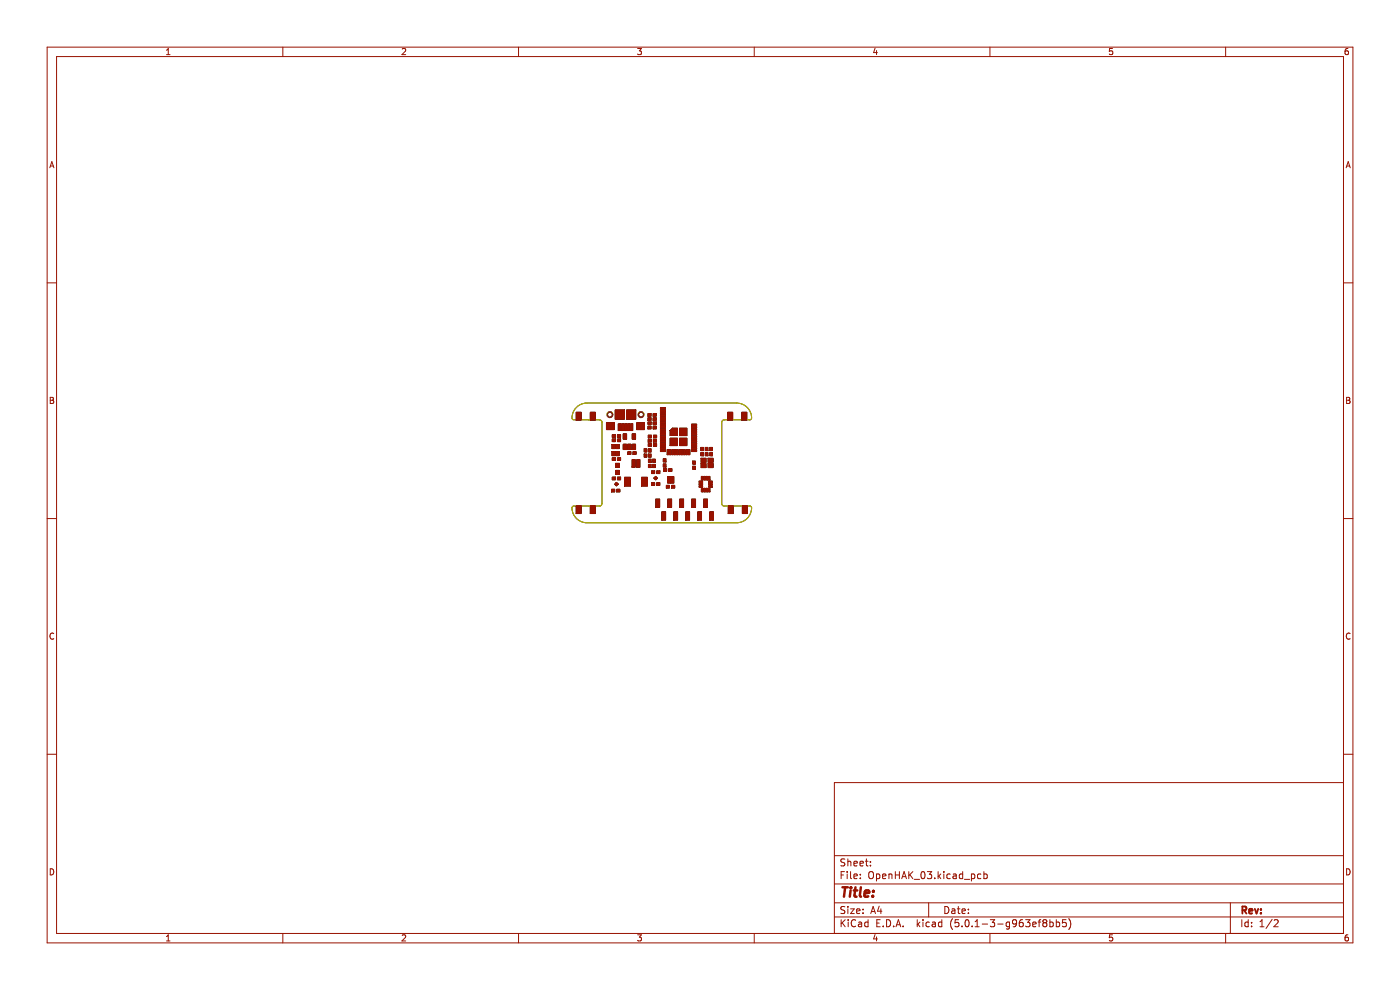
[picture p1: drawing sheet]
<svg xmlns="http://www.w3.org/2000/svg" width="297mm" height="210mm" viewBox="0 0 297 210" stroke-linecap="round" stroke-linejoin="round" font-family="sans-serif">
<g fill="none" stroke="#981200" stroke-width=".21">
<path d="M10 10h277v190h-277zM12 12h273v186h-273zM35.3 11.6h.8M35.3 10.7l.4-.4v1.3M60 10v2M85.3 10.4l.5-.1 .3 .4-.8 .9h.8M110 10v2M135.3 10.3h.8l-.5 .5 .4 .1v.6l-.2 .1-.5-.1M160 10v2M185.6 10.2l-.3 1h.8M185.9 10.7v.9M210 10v2"/>
<path d="M236 10.3h-.6l-.1 .6 .6-.1 .1 .7-.2 .1-.5-.1M260 10v2M285.9 10.3l-.3 .1-.2 .2-.1 .7 .3 .3 .4-.1-.1-.7h-.3l-.3 .2M10.6 35.6l.4-1.3 .4 1.3M10.7 35.2h.6M285.6 35.6l.4-1.3 .4 1.3M285.7 35.2h.6M10 60h2M285 60h2M10.7 84.3h.4l.2 .2-.2 .4 .2 .1 .1 .3-.2 .3h-.5zM10.7 84.9h.4M285.7 84.3h.4l.2 .2-.2 .4 .2 .1 .1 .3-.2 .3h-.5z"/>
<path d="M285.7 84.9h.4M10 110h2M285 110h2M11.4 134.4a.58 .58 0 0 0-.8 .5 .58 .58 0 0 0 .8 .6M286.4 134.4a.58 .58 0 0 0-.8 .5 .58 .58 0 0 0 .8 .6M10 160h2M285 166h-108v32M285 160h2M10.7 184.3a.66 .66 0 0 1 .7 .6 .66 .66 0 0 1-.7 .7zM35.3 198.7l.4-.4v1.3M35.3 199.6h.8M60 198v2"/>
<path d="M85.3 198.4l.5-.1 .3 .4-.8 .9h.8M110 198v2M135.3 198.3h.8l-.5 .5 .4 .1v.6l-.2 .1-.5-.1M160 198v2M177 194.5h108M177 191.5h108M177 187.5h108M177 181.5h108M178.4 195.1v1.5M178.4 185.6h.5M178.6 195.7l.7 .9M179.1 184.9h-.7v1.5"/>
<path d="M179.2 192.4l-.6-.1-.2 .1v.5l.7 .2 .1 .4-.3 .3-.5-.1M179.2 182.3l-.6-.1-.2 .1v.5l.7 .2 .1 .4-.3 .3-.5-.1M179.3 195.1l-.9 .8M179.7 184.9v.1M179.7 185.4v1M179.9 182.2v1.5M179.9 192.3v.1M179.9 192.8v1M179.9 182.8l.2-.1 .3 .1 .1 .9M179.9 195.1v.1M179.9 195.6v1M180.4 192.8h.8l-.8 1h.8"/>
<path d="M180.4 184.9v1.3l.2 .2M181.1 185.9l.8-.2-.1-.2-.4-.1-.3 .2 .1 .7h.6M181.1 183.2l.8-.2-.1-.2-.4-.1-.3 .2 .1 .7h.6M181.5 195.2a.71 .71 0 0 0-1 .5 .71 .71 0 0 0 .7 .9l.3-.2M181.7 193.3l.7-.2v-.2l-.5-.1-.2 .2 .1 .7h.6M182.1 195.7h.6l.1 .9M182.4 183.2l.7-.2v-.2l-.5-.1-.2 .2 .1 .7h.6M182.5 186.2v.2M182.5 185.5v.1M182.8 195.9l-.5 .1-.2 .2 .2 .4 .5-.1M183.1 193.6v.2M183.1 192.9v.1"/>
<path d="M183.6 182.7h.5M183.8 182.2v1.3l.3 .2M184.1 195.7l-.4-.1-.3 .3 .2 .6h.5M184.1 195.1v1.5M184.4 185.1l.2-.2a.5 .5 0 0 1 .7 .5v.5a.5 .5 0 0 1-.5 .5 .5 .5 0 0 1-.5-.5zM184.6 183.5v.2M184.6 182.8v.1M184.7 193.8l.5-1.5 .5 1.5M184.9 193.4h.7M185.6 198.2l-.3 1h.8M185.9 185.4v1.5M185.9 185.5l.5-.1 .2 .3-.1 .6h-.6"/>
<path d="M185.9 198.7v.9M186 195.8h.5M186.5 192.2l-.4 1.1h1M186.7 195.1h-.7v1.5h.7M186.9 192.8v1M187.2 185.9l.7-.2v-.2l-.5-.1-.2 .2 .1 .7h.6M187.4 196.4v.2M188.1 195.1a.76 .76 0 0 1 .8 .7 .76 .76 0 0 1-.8 .8zM188.6 185.5l.2-.1 .3 .1 .1 .9M188.6 185.4v1M189.6 196.4v.2M189.9 185.6h.9"/>
<path d="M189.9 184.9v1.5M190.1 196.6l.5-1.5 .5 1.5M190.2 196.2h.7M190.8 184.9v1.5M191.3 186.4l.5-1.5 .5 1.5M191.4 186h.7M191.6 196.4v.2M192.8 184.9v1.5M193 185.5l.6 .9M193.6 184.9l-.8 .8M193.9 186.5h1.2M194.6 195.1v1.5"/>
<path d="M194.7 196l.4 .6M195.1 195.6l-.5 .6M195.5 185l.2-.1a.8 .8 0 0 1 .5 .7 .8 .8 0 0 1-.5 .8l-.3-.6zM195.8 195.1v.1M195.8 195.6v1M196.7 184.9h.9l-.5 .6 .5 .1v.6l-.2 .2-.7-.2M197 191.5v3M197.1 195.7l-.4-.1-.3 .3 .2 .6h.5M197.8 195.7h.6v.9M198.3 186.2v.2M198.4 195.9l-.5 .1-.2 .2 .2 .4 .5-.1M199 184.9v1.5"/>
<path d="M199.1 185.8l.5 .6M199.6 185.4l-.6 .6M199.8 195.7l-.4-.1-.3 .3 .1 .6h.6M199.8 195.1v1.5M200.2 184.9v.1M200.2 185.4v1M200.4 192.3a.76 .76 0 0 1 .9 .7 .76 .76 0 0 1-.9 .8zM201.6 185.5l-.5-.1-.2 .3 .1 .6h.6M201.9 192.9h.6l.1 .9M202.1 194.9a1.72 1.72 0 0 0 0 2.3M202.2 185.5h.6l.1 .9M202.6 193.1l-.5 .1-.2 .2 .2 .4 .5-.1"/>
<path d="M202.9 185.7l-.5 .1-.3 .2 .3 .4 .5-.1M203.1 192.8h.5M203.3 192.3v1.3l.3 .2M203.4 195.1h-.8v.7l.2-.1h.5l.1 .2v.5l-.3 .2-.5-.2M204.1 193.3l.7-.2-.1-.2-.4-.1-.2 .2v.7h.6M204.1 196.4v.2M204.2 185.5l-.4-.1-.3 .3 .1 .6h.6M204.2 184.9v1.5M204.6 186.5h1.1M204.9 195.2l.2-.1a.8 .8 0 0 1 .5 .7 .8 .8 0 0 1-.5 .8l-.4-.6zM205.4 193.6v.2M205.4 192.9v.1"/>
<path d="M206.1 185.5l.4-.1 .3 .3-.2 .6h-.5M206.1 185.4v1.5M206.2 196.4v.2M206.9 196.6h.8M206.9 195.5l.4-.4v1.5M208.1 185.5l-.5-.1-.2 .3 .1 .6h.6M208.4 196h1.1M208.7 185.5l.4-.1 .3 .3-.1 .6h-.6M208.7 184.9v1.5M210 198v2M210.1 195.1h.9l-.5 .6 .4 .1v.6l-.2 .2-.6-.2M211.6 196h1.2"/>
<path d="M214.1 195.7l-.4-.1-.3 .3 .2 .6h.5M214.1 195.6v1.2l-.2 .3-.4-.1M215.6 195.7l-.2 .3-.5-.1-.1-.2v-.3l.3-.3 .4 .1 .1 .2a1 1 0 0 1-.4 1.2h-.3M216.9 195.1l-.4 .1a1.01 1.01 0 0 0 0 1.4l.5-.2 .1-.5-.3-.2h-.4l-.2 .2M217.6 195.1h.9l-.5 .6 .4 .1v.6l-.2 .2-.6-.2M219.1 196.1l.7-.2-.1-.2-.4-.1-.2 .2v.7h.6M220.2 195.6h.6M220.8 195.1l-.4 .2v1.3M221.5 195.7l-.3 .3v.3l.3 .3h.3l.3-.3v-.3l-.3-.3M221.5 195.7l-.3-.3 .3-.3h.3l.3 .3-.3 .3M221.5 195.7h.3M222.7 195.7l.4-.1 .3 .3-.1 .6h-.6"/>
<path d="M222.7 195.1v1.5M224.1 195.7l.4-.1 .3 .3-.2 .6h-.5M224.1 195.1v1.5M226.1 195.1h-.7v.7l.2-.1h.5l.1 .2-.1 .5-.2 .2-.5-.2M226.7 194.9a1.72 1.72 0 0 1 0 2.3M236 198.3h-.6l-.1 .6h.6l.1 .6-.2 .1-.5-.1M260 198v2M261 191.5v6.5M263.4 195.1v1.5M264.8 195.7l-.4-.1-.3 .3 .1 .6h.6M264.8 195.1v1.5M265.5 196.4v.2"/>
<path d="M265.5 195.7v.1M267.3 196.6h.8M267.3 195.5l.4-.4v1.5M269.9 195l-1.3 1.9M270.3 195.2l.6-.1 .2 .4-.9 1.1h.9M285.7 184.3a.66 .66 0 0 1 .7 .6 .66 .66 0 0 1-.7 .7zM285.9 198.3l-.3 .1-.2 .2-.1 .7 .3 .3 .4-.1-.1-.6-.3-.1-.3 .2"/>
</g>
<path d="M263.6 193.1l.7-.1 .1-.2-.1-.4-.7-.1v1.5M263.9 193.1l.5 .7M265 193.3l.7-.2-.1-.2-.4-.1-.2 .2 .1 .7h.5M266.2 192.8l.4 1 .3-1M267.5 193.6v.2M267.5 192.9v.1" fill="none" stroke="#981200" stroke-width=".39"/>
<path d="M178.7 188.2h1.2M179.3 188.2l-.3 2M180.4 188.9l-.1 1.3M180.5 188.2v.2M181.1 188.9h.8M181.5 188.2l-.2 1.7v.2l.4 .1M182.6 188.2l-.2 1.7 .3 .3M183.4 189.5l1-.1-.1-.4-.5-.1-.3 .3-.1 .9h.8M185.2 190l-.1 .2M185.3 189v.2" fill="none" stroke="#981200" stroke-width=".52"/>
<path d="M122.3 86.4a3.2 3.2 0 0 1 2.2-.9h31.8a3.1 3.1 0 0 1 3.1 3.4l-.3 .1-5.5 .1-.4 .2-.1 .3 .1 17.5 .4 .2h5.5l.3 .2a3.1 3.1 0 0 1-3.1 3.4h-31.8a3.1 3.1 0 0 1-3.1-3.4l.3-.2h5.5h.2l.3-.5-.1-17.5-.4-.2-5.5-.1-.3-.1a2.81 2.81 0 0 1 .9-2.5z" fill="none" stroke="#000" stroke-width=".21"/>
<g fill="#000" stroke="#000" stroke-width=".21">
<path d="M129.8 95.8h.7v.8h-.7z" fill-rule="evenodd"/>
<path d="M129.8 94.3h.7v.8h-.7z" fill-rule="evenodd"/>
<path d="M130.7 94.3h.7v.8h-.7z" fill-rule="evenodd"/>
<path d="M130.7 95.8h.7v.8h-.7z" fill-rule="evenodd"/>
<path d="M130.6 98.3h.8v.8h-.8z" fill-rule="evenodd"/>
<path d="M132.2 94.2h.7v1.2h-.7z" fill-rule="evenodd"/>
<path d="M132.2 92h.7v1.2h-.7z" fill-rule="evenodd"/>
<path d="M133.2 94.2h.7v1.2h-.7z" fill-rule="evenodd"/>
<path d="M134.1 94.2h.7v1.2h-.7z" fill-rule="evenodd"/>
<path d="M134.1 92h.7v1.2h-.7z" fill-rule="evenodd"/>
<path d="M137.6 97.4h.5v.7h-.5z" fill-rule="evenodd"/>
<path d="M137.6 98.5h.5v.7h-.5z" fill-rule="evenodd"/>
<path d="M138.5 97.4h.5v.7h-.5z" fill-rule="evenodd"/>
<path d="M138.5 98.5h.5v.7h-.5z" fill-rule="evenodd"/>
<path d="M140.1 95.5h1.1v.3h-1.1z" fill-rule="evenodd"/>
<path d="M140.1 95h1.1v.3h-1.1z" fill-rule="evenodd"/>
<path d="M140.1 94.5h1.1v.3h-1.1z" fill-rule="evenodd"/>
<path d="M140.1 94h1.1v.3h-1.1z" fill-rule="evenodd"/>
<path d="M140.1 93.5h1.1v.3h-1.1z" fill-rule="evenodd"/>
<path d="M140.1 93h1.1v.3h-1.1z" fill-rule="evenodd"/>
<path d="M140.1 92.5h1.1v.3h-1.1z" fill-rule="evenodd"/>
<path d="M140.1 92h1.1v.3h-1.1z" fill-rule="evenodd"/>
<path d="M140.1 91.5h1.1v.3h-1.1z" fill-rule="evenodd"/>
<path d="M140.1 91h1.1v.3h-1.1z" fill-rule="evenodd"/>
<path d="M140.1 90.5h1.1v.3h-1.1z" fill-rule="evenodd"/>
<path d="M140.1 90h1.1v.3h-1.1z" fill-rule="evenodd"/>
<path d="M140.1 89.5h1.1v.3h-1.1z" fill-rule="evenodd"/>
<path d="M140.1 89h1.1v.3h-1.1z" fill-rule="evenodd"/>
<path d="M140.1 88.5h1.1v.3h-1.1z" fill-rule="evenodd"/>
<path d="M140.1 88h1.1v.3h-1.1z" fill-rule="evenodd"/>
<path d="M140.1 87.5h1.1v.3h-1.1z" fill-rule="evenodd"/>
<path d="M140.1 87h1.1v.3h-1.1z" fill-rule="evenodd"/>
<path d="M140.1 86.5h1.1v.3h-1.1z" fill-rule="evenodd"/>
<path d="M141.5 95.4h.3v1h-.3z" fill-rule="evenodd"/>
<path d="M142 95.4h.3v1h-.3z" fill-rule="evenodd"/>
<path d="M142.1 91.4l.5-.6 .6 .6z" fill-rule="evenodd"/>
<path d="M142.2 93h1.5v1.5h-1.5z" fill-rule="evenodd"/>
<path d="M142.2 91.3h1.5v1.1h-1.5z" fill-rule="evenodd"/>
<path d="M142.5 95.4h.3v1h-.3z" fill-rule="evenodd"/>
<path d="M142.6 90.8h1.1v.6h-1.1z" fill-rule="evenodd"/>
<path d="M143 95.4h.3v1h-.3z" fill-rule="evenodd"/>
<path d="M143.5 95.4h.3v1h-.3z" fill-rule="evenodd"/>
<path d="M144 95.4h.3v1h-.3z" fill-rule="evenodd"/>
<path d="M144.2 90.8h1.5v1.6h-1.5z" fill-rule="evenodd"/>
<path d="M144.2 93h1.5v1.5h-1.5z" fill-rule="evenodd"/>
<path d="M144.5 95.4h.3v1h-.3z" fill-rule="evenodd"/>
<path d="M145 95.4h.3v1h-.3z" fill-rule="evenodd"/>
<path d="M145.5 95.4h.3v1h-.3z" fill-rule="evenodd"/>
<path d="M146 95.4h.3v1h-.3z" fill-rule="evenodd"/>
<path d="M146.7 90h1.1v.3h-1.1z" fill-rule="evenodd"/>
<path d="M146.7 90.5h1.1v.3h-1.1z" fill-rule="evenodd"/>
<path d="M146.7 91h1.1v.3h-1.1z" fill-rule="evenodd"/>
<path d="M146.7 91.5h1.1v.3h-1.1z" fill-rule="evenodd"/>
<path d="M146.7 92h1.1v.3h-1.1z" fill-rule="evenodd"/>
<path d="M146.7 92.5h1.1v.3h-1.1z" fill-rule="evenodd"/>
<path d="M146.7 93h1.1v.3h-1.1z" fill-rule="evenodd"/>
<path d="M146.7 93.5h1.1v.3h-1.1z" fill-rule="evenodd"/>
<path d="M146.7 94h1.1v.3h-1.1z" fill-rule="evenodd"/>
<path d="M146.7 94.5h1.1v.3h-1.1z" fill-rule="evenodd"/>
<path d="M146.7 95h1.1v.3h-1.1z" fill-rule="evenodd"/>
<path d="M146.7 95.5h1.1v.3h-1.1z" fill-rule="evenodd"/>
<path d="M154.4 87.5h1v1.6h-1z" fill-rule="evenodd"/>
<path d="M157.4 87.5h1v1.6h-1z" fill-rule="evenodd"/>
<path d="M122.2 107.3h1.1v1.6h-1.1z" fill-rule="evenodd"/>
<path d="M125.2 107.3h1.1v1.6h-1.1z" fill-rule="evenodd"/>
<path d="M129.9 101.2h.6v.6h-.6z" fill-rule="evenodd"/>
<path d="M130.4 102.7l.4-.4 .3 .4-.3 .4z" fill-rule="evenodd"/>
<path d="M130.6 99.8h.8v.8h-.8z" fill-rule="evenodd"/>
<path d="M131 101.2h.6v.6h-.6z" fill-rule="evenodd"/>
<path d="M138.2 102.4h.7v.5h-.7z" fill-rule="evenodd"/>
<path d="M139.3 102.4h.7v.5h-.7z" fill-rule="evenodd"/>
<path d="M141.6 102.2h.7v.3h-.7z" fill-rule="evenodd"/>
<path d="M141.6 101.8h.7v.3h-.7z" fill-rule="evenodd"/>
<path d="M141.6 101.5h.7v.3h-.7z" fill-rule="evenodd"/>
<path d="M141.6 101.1h.7v.3h-.7z" fill-rule="evenodd"/>
<path d="M142.3 101.1h.6v.3h-.6z" fill-rule="evenodd"/>
<path d="M142.3 101.5h.6v.3h-.6z" fill-rule="evenodd"/>
<path d="M142.3 101.8h.6v.3h-.6z" fill-rule="evenodd"/>
<path d="M142.3 102.2h.6v.3h-.6z" fill-rule="evenodd"/>
<path d="M148.3 102.5h.7v.3h-.7z" fill-rule="evenodd"/>
<path d="M148.3 103h.7v.3h-.7z" fill-rule="evenodd"/>
<path d="M148.3 102h.7v.3h-.7z" fill-rule="evenodd"/>
<path d="M148.8 103.6h.3v.7h-.3z" fill-rule="evenodd"/>
<path d="M148.8 101.1h.3v.7h-.3z" fill-rule="evenodd"/>
<path d="M149.3 103.6h.3v.7h-.3z" fill-rule="evenodd"/>
<path d="M149.3 101.1h.3v.7h-.3z" fill-rule="evenodd"/>
<path d="M149.8 103.6h.3v.7h-.3z" fill-rule="evenodd"/>
<path d="M149.8 101.1h.3v.7h-.3z" fill-rule="evenodd"/>
<path d="M150.3 103.6h.3v.7h-.3z" fill-rule="evenodd"/>
<path d="M150.3 101.1h.3v.7h-.3z" fill-rule="evenodd"/>
<path d="M150.3 102h.8v.3h-.8z" fill-rule="evenodd"/>
<path d="M150.3 102.5h.8v.3h-.8z" fill-rule="evenodd"/>
<path d="M150.3 103h.8v.3h-.8z" fill-rule="evenodd"/>
<path d="M154.5 107.3h1v1.6h-1z" fill-rule="evenodd"/>
<path d="M157.5 107.3h1v1.6h-1z" fill-rule="evenodd"/>
</g>
<path d="M136 87.9v.1" fill="none" stroke="#000" stroke-width="1.5"/>
<circle cx="136" cy="87.9" r=".5" fill="#fff" stroke="#000" stroke-width=".21"/>
<g fill="#000" stroke="#000" stroke-width=".21">
<path d="M128.7 89.7h1.6v1.4h-1.6z" fill-rule="evenodd"/>
<path d="M131.2 89.9h.4v1.4h-.4z" fill-rule="evenodd"/>
<path d="M131.8 89.9h.5v1.4h-.5z" fill-rule="evenodd"/>
<path d="M130.5 87h2v1.9h-2z" fill-rule="evenodd"/>
<path d="M132.5 89.9h.4v1.4h-.4z" fill-rule="evenodd"/>
<path d="M133.1 89.9h.5v1.4h-.5z" fill-rule="evenodd"/>
<path d="M133.8 89.9h.4v1.4h-.4z" fill-rule="evenodd"/>
<path d="M132.9 87h2v1.9h-2z" fill-rule="evenodd"/>
<path d="M135.1 89.7h1.6v1.4h-1.6z" fill-rule="evenodd"/>
</g>
<path d="M129.4 87.9v.1" fill="none" stroke="#000" stroke-width="1.5"/>
<circle cx="129.4" cy="87.9" r=".5" fill="#fff" stroke="#000" stroke-width=".21"/>
<g fill="#000" stroke="#000" stroke-width=".21">
<path d="M122.2 87.5h1.1v1.6h-1.1z" fill-rule="evenodd"/>
<path d="M125.2 87.5h1.1v1.6h-1.1z" fill-rule="evenodd"/>
<path d="M129.9 93.1h.6v.6h-.6z" fill-rule="evenodd"/>
<path d="M129.9 92.2h.6v.6h-.6z" fill-rule="evenodd"/>
<path d="M129.9 97.1h.6v.6h-.6z" fill-rule="evenodd"/>
<path d="M131 93.1h.6v.6h-.6z" fill-rule="evenodd"/>
<path d="M131 92.2h.6v.6h-.6z" fill-rule="evenodd"/>
<path d="M131 97.1h.6v.6h-.6z" fill-rule="evenodd"/>
<path d="M133.2 95.8h.6v.6h-.6z" fill-rule="evenodd"/>
<path d="M134.1 97.5h.6v1.6h-.6z" fill-rule="evenodd"/>
<path d="M134.3 95.8h.6v.6h-.6z" fill-rule="evenodd"/>
<path d="M135.1 97.5h.6v1.6h-.6z" fill-rule="evenodd"/>
<path d="M136.7 95.2h.5v.7h-.5z" fill-rule="evenodd"/>
<path d="M136.7 96.3h.5v.7h-.5z" fill-rule="evenodd"/>
<path d="M137.5 87.7h.6v.6h-.6z" fill-rule="evenodd"/>
<path d="M137.5 88.6h.6v.6h-.6z" fill-rule="evenodd"/>
<path d="M137.5 90.4h.6v.6h-.6z" fill-rule="evenodd"/>
<path d="M137.5 93.2h.7v.6h-.7z" fill-rule="evenodd"/>
<path d="M137.5 92.3h.7v.6h-.7z" fill-rule="evenodd"/>
<path d="M137.6 96.3h.5v.7h-.5z" fill-rule="evenodd"/>
<path d="M137.6 95.2h.5v.7h-.5z" fill-rule="evenodd"/>
<path d="M137.5 89.5h.6v.6h-.6z" fill-rule="evenodd"/>
<path d="M137.5 94.1h.7v.6h-.7z" fill-rule="evenodd"/>
<path d="M138.6 87.7h.6v.6h-.6z" fill-rule="evenodd"/>
<path d="M138.6 88.6h.6v.6h-.6z" fill-rule="evenodd"/>
<path d="M138.6 90.4h.6v.6h-.6z" fill-rule="evenodd"/>
<path d="M138.6 93.2h.7v.6h-.7z" fill-rule="evenodd"/>
<path d="M138.6 92.3h.7v.6h-.7z" fill-rule="evenodd"/>
<path d="M138.2 99.9h.7v.5h-.7z" fill-rule="evenodd"/>
<path d="M138.6 89.5h.6v.6h-.6z" fill-rule="evenodd"/>
<path d="M138.6 94.1h.7v.6h-.7z" fill-rule="evenodd"/>
<path d="M139.3 99.9h.7v.5h-.7z" fill-rule="evenodd"/>
<path d="M140.8 99.4h.6v.6h-.6z" fill-rule="evenodd"/>
<path d="M140.7 98.4h.6v.7h-.6z" fill-rule="evenodd"/>
<path d="M140.7 97.3h.6v.7h-.6z" fill-rule="evenodd"/>
<path d="M141.9 99.4h.6v.6h-.6z" fill-rule="evenodd"/>
<path d="M147 98.9h.5v.7h-.5z" fill-rule="evenodd"/>
<path d="M147 97.8h.5v.7h-.5z" fill-rule="evenodd"/>
<path d="M148.7 98.3h1.1v.9h-1.1z" fill-rule="evenodd"/>
<path d="M148.7 97.2h1.1v.9h-1.1z" fill-rule="evenodd"/>
<path d="M148.7 96h.5v.7h-.5z" fill-rule="evenodd"/>
<path d="M148.7 94.9h.5v.7h-.5z" fill-rule="evenodd"/>
<path d="M149.6 94.9h.6v.7h-.6z" fill-rule="evenodd"/>
<path d="M149.6 96h.6v.7h-.6z" fill-rule="evenodd"/>
<path d="M150.2 98.3h1.1v.9h-1.1z" fill-rule="evenodd"/>
<path d="M150.2 97.2h1.1v.9h-1.1z" fill-rule="evenodd"/>
<path d="M150.6 96h.5v.7h-.5z" fill-rule="evenodd"/>
<path d="M150.6 94.9h.5v.7h-.5z" fill-rule="evenodd"/>
<path d="M129.7 103.8h.7v.5h-.7z" fill-rule="evenodd"/>
<path d="M130.8 103.8h.7v.5h-.7z" fill-rule="evenodd"/>
<path d="M132.5 101.3h1.2v1.8h-1.2z" fill-rule="evenodd"/>
<path d="M136.1 101.3h1.2v1.8h-1.2z" fill-rule="evenodd"/>
<path d="M138.7 101.4l.4-.4 .4 .4-.4 .4z" fill-rule="evenodd"/>
<path d="M139.1 105.9h.8v1.7h-.8z" fill-rule="evenodd"/>
<path d="M140.4 108.6h.8v1.7h-.8z" fill-rule="evenodd"/>
<path d="M141.4 103h.6v.5h-.6z" fill-rule="evenodd"/>
<path d="M141.7 105.9h.8v1.7h-.8z" fill-rule="evenodd"/>
<path d="M142.5 103h.6v.5h-.6z" fill-rule="evenodd"/>
<path d="M142.9 108.6h.8v1.7h-.8z" fill-rule="evenodd"/>
<path d="M144.2 105.9h.8v1.7h-.8z" fill-rule="evenodd"/>
<path d="M145.5 108.6h.8v1.7h-.8z" fill-rule="evenodd"/>
<path d="M146.7 105.9h.8v1.7h-.8z" fill-rule="evenodd"/>
<path d="M148 108.6h.8v1.7h-.8z" fill-rule="evenodd"/>
<path d="M149.3 105.9h.8v1.7h-.8z" fill-rule="evenodd"/>
<path d="M150.6 108.6h.8v1.7h-.8z" fill-rule="evenodd"/>
</g>
<path d="M122.3 86.4a3.2 3.2 0 0 1 2.2-.9h31.8a3.1 3.1 0 0 1 3.1 3.4l-.3 .1-5.5 .1-.4 .2-.1 .3 .1 17.5 .4 .2h5.5l.3 .2a3.1 3.1 0 0 1-3.1 3.4h-31.8a3.1 3.1 0 0 1-3.1-3.4l.3-.2h5.5h.2l.3-.5-.1-17.5-.4-.2-5.5-.1-.3-.1a2.81 2.81 0 0 1 .9-2.5z" fill="none" stroke="#cdca00" stroke-width=".21"/>
<g fill="#981200" stroke="#981200" stroke-width=".21">
<path d="M137.6 97.4h.5v.7h-.5z" fill-rule="evenodd"/>
<path d="M137.6 98.5h.5v.7h-.5z" fill-rule="evenodd"/>
<path d="M148.3 102.5h.7v.3h-.7z" fill-rule="evenodd"/>
<path d="M148.8 103.6h.3v.7h-.3z" fill-rule="evenodd"/>
<path d="M149.3 103.6h.3v.7h-.3z" fill-rule="evenodd"/>
<path d="M149.8 103.6h.3v.7h-.3z" fill-rule="evenodd"/>
<path d="M150.3 103.6h.3v.7h-.3z" fill-rule="evenodd"/>
<path d="M150.3 101.1h.3v.7h-.3z" fill-rule="evenodd"/>
<path d="M149.8 101.1h.3v.7h-.3z" fill-rule="evenodd"/>
<path d="M149.3 101.1h.3v.7h-.3z" fill-rule="evenodd"/>
<path d="M148.8 101.1h.3v.7h-.3z" fill-rule="evenodd"/>
<path d="M148.3 103h.7v.3h-.7z" fill-rule="evenodd"/>
<path d="M148.3 102h.7v.3h-.7z" fill-rule="evenodd"/>
<path d="M150.3 102h.8v.3h-.8z" fill-rule="evenodd"/>
<path d="M150.3 102.5h.8v.3h-.8z" fill-rule="evenodd"/>
<path d="M150.3 103h.8v.3h-.8z" fill-rule="evenodd"/>
<path d="M129.9 101.2h.6v.6h-.6z" fill-rule="evenodd"/>
<path d="M131 101.2h.6v.6h-.6z" fill-rule="evenodd"/>
<path d="M130.4 102.7l.4-.4 .3 .4-.3 .4z" fill-rule="evenodd"/>
<path d="M142.3 101.1h.6v.3h-.6z" fill-rule="evenodd"/>
<path d="M142.3 101.5h.6v.3h-.6z" fill-rule="evenodd"/>
<path d="M142.3 101.8h.6v.3h-.6z" fill-rule="evenodd"/>
<path d="M142.3 102.2h.6v.3h-.6z" fill-rule="evenodd"/>
<path d="M141.6 102.2h.7v.3h-.7z" fill-rule="evenodd"/>
<path d="M141.6 101.8h.7v.3h-.7z" fill-rule="evenodd"/>
<path d="M141.6 101.5h.7v.3h-.7z" fill-rule="evenodd"/>
<path d="M141.6 101.1h.7v.3h-.7z" fill-rule="evenodd"/>
<path d="M138.5 97.4h.5v.7h-.5z" fill-rule="evenodd"/>
<path d="M138.5 98.5h.5v.7h-.5z" fill-rule="evenodd"/>
<path d="M139.3 102.4h.7v.5h-.7z" fill-rule="evenodd"/>
<path d="M138.2 102.4h.7v.5h-.7z" fill-rule="evenodd"/>
<path d="M142.6 90.8h1.1v.6h-1.1z" fill-rule="evenodd"/>
<path d="M142.1 91.4l.5-.6 .6 .6z" fill-rule="evenodd"/>
<path d="M144.2 90.8h1.5v1.6h-1.5z" fill-rule="evenodd"/>
<path d="M144.2 93h1.5v1.5h-1.5z" fill-rule="evenodd"/>
<path d="M142.2 93h1.5v1.5h-1.5z" fill-rule="evenodd"/>
<path d="M142.2 91.3h1.5v1.1h-1.5z" fill-rule="evenodd"/>
<path d="M146.7 90h1.1v.3h-1.1z" fill-rule="evenodd"/>
<path d="M146.7 90.5h1.1v.3h-1.1z" fill-rule="evenodd"/>
<path d="M146.7 91h1.1v.3h-1.1z" fill-rule="evenodd"/>
<path d="M146.7 91.5h1.1v.3h-1.1z" fill-rule="evenodd"/>
<path d="M146.7 92h1.1v.3h-1.1z" fill-rule="evenodd"/>
<path d="M146.7 92.5h1.1v.3h-1.1z" fill-rule="evenodd"/>
<path d="M146.7 93h1.1v.3h-1.1z" fill-rule="evenodd"/>
<path d="M146.7 93.5h1.1v.3h-1.1z" fill-rule="evenodd"/>
<path d="M146.7 94h1.1v.3h-1.1z" fill-rule="evenodd"/>
<path d="M146.7 94.5h1.1v.3h-1.1z" fill-rule="evenodd"/>
<path d="M146.7 95h1.1v.3h-1.1z" fill-rule="evenodd"/>
<path d="M146.7 95.5h1.1v.3h-1.1z" fill-rule="evenodd"/>
<path d="M146 95.4h.3v1h-.3z" fill-rule="evenodd"/>
<path d="M145.5 95.4h.3v1h-.3z" fill-rule="evenodd"/>
<path d="M145 95.4h.3v1h-.3z" fill-rule="evenodd"/>
<path d="M144.5 95.4h.3v1h-.3z" fill-rule="evenodd"/>
<path d="M144 95.4h.3v1h-.3z" fill-rule="evenodd"/>
<path d="M143.5 95.4h.3v1h-.3z" fill-rule="evenodd"/>
<path d="M143 95.4h.3v1h-.3z" fill-rule="evenodd"/>
<path d="M142.5 95.4h.3v1h-.3z" fill-rule="evenodd"/>
<path d="M142 95.4h.3v1h-.3z" fill-rule="evenodd"/>
<path d="M141.5 95.4h.3v1h-.3z" fill-rule="evenodd"/>
<path d="M140.1 95.5h1.1v.3h-1.1z" fill-rule="evenodd"/>
<path d="M140.1 95h1.1v.3h-1.1z" fill-rule="evenodd"/>
<path d="M140.1 94.5h1.1v.3h-1.1z" fill-rule="evenodd"/>
<path d="M140.1 94h1.1v.3h-1.1z" fill-rule="evenodd"/>
<path d="M140.1 93.5h1.1v.3h-1.1z" fill-rule="evenodd"/>
<path d="M140.1 93h1.1v.3h-1.1z" fill-rule="evenodd"/>
<path d="M140.1 92.5h1.1v.3h-1.1z" fill-rule="evenodd"/>
<path d="M140.1 92h1.1v.3h-1.1z" fill-rule="evenodd"/>
<path d="M140.1 91.5h1.1v.3h-1.1z" fill-rule="evenodd"/>
<path d="M140.1 91h1.1v.3h-1.1z" fill-rule="evenodd"/>
<path d="M140.1 90.5h1.1v.3h-1.1z" fill-rule="evenodd"/>
<path d="M140.1 90h1.1v.3h-1.1z" fill-rule="evenodd"/>
<path d="M140.1 89.5h1.1v.3h-1.1z" fill-rule="evenodd"/>
<path d="M140.1 89h1.1v.3h-1.1z" fill-rule="evenodd"/>
<path d="M140.1 88.5h1.1v.3h-1.1z" fill-rule="evenodd"/>
<path d="M140.1 88h1.1v.3h-1.1z" fill-rule="evenodd"/>
<path d="M140.1 87.5h1.1v.3h-1.1z" fill-rule="evenodd"/>
<path d="M140.1 87h1.1v.3h-1.1z" fill-rule="evenodd"/>
<path d="M140.1 86.5h1.1v.3h-1.1z" fill-rule="evenodd"/>
<path d="M154.4 87.5h1v1.6h-1z" fill-rule="evenodd"/>
<path d="M157.4 87.5h1v1.6h-1z" fill-rule="evenodd"/>
<path d="M154.5 107.3h1v1.6h-1z" fill-rule="evenodd"/>
<path d="M157.5 107.3h1v1.6h-1z" fill-rule="evenodd"/>
<path d="M122.2 107.3h1.1v1.6h-1.1z" fill-rule="evenodd"/>
<path d="M125.2 107.3h1.1v1.6h-1.1z" fill-rule="evenodd"/>
<path d="M130.6 99.8h.8v.8h-.8z" fill-rule="evenodd"/>
<path d="M130.6 98.3h.8v.8h-.8z" fill-rule="evenodd"/>
<path d="M129.8 95.8h.7v.8h-.7z" fill-rule="evenodd"/>
<path d="M129.8 94.3h.7v.8h-.7z" fill-rule="evenodd"/>
<path d="M130.7 94.3h.7v.8h-.7z" fill-rule="evenodd"/>
<path d="M130.7 95.8h.7v.8h-.7z" fill-rule="evenodd"/>
<path d="M132.2 94.2h.7v1.2h-.7z" fill-rule="evenodd"/>
<path d="M133.2 94.2h.7v1.2h-.7z" fill-rule="evenodd"/>
<path d="M134.1 94.2h.7v1.2h-.7z" fill-rule="evenodd"/>
<path d="M134.1 92h.7v1.2h-.7z" fill-rule="evenodd"/>
<path d="M132.2 92h.7v1.2h-.7z" fill-rule="evenodd"/>
</g>
<path d="M136 87.9v.1" fill="none" stroke="#969400" stroke-width="1.5"/>
<circle cx="136" cy="87.9" r=".5" fill="#fff" stroke="#000" stroke-width=".21"/>
<g fill="#981200" stroke="#981200" stroke-width=".21">
<path d="M130.5 87h2v1.9h-2z" fill-rule="evenodd"/>
<path d="M128.7 89.7h1.6v1.4h-1.6z" fill-rule="evenodd"/>
<path d="M133.8 89.9h.4v1.4h-.4z" fill-rule="evenodd"/>
<path d="M133.1 89.9h.5v1.4h-.5z" fill-rule="evenodd"/>
<path d="M131.2 89.9h.4v1.4h-.4z" fill-rule="evenodd"/>
<path d="M131.8 89.9h.5v1.4h-.5z" fill-rule="evenodd"/>
<path d="M132.5 89.9h.4v1.4h-.4z" fill-rule="evenodd"/>
<path d="M135.1 89.7h1.6v1.4h-1.6z" fill-rule="evenodd"/>
<path d="M132.9 87h2v1.9h-2z" fill-rule="evenodd"/>
</g>
<path d="M129.4 87.9v.1" fill="none" stroke="#969400" stroke-width="1.5"/>
<circle cx="129.4" cy="87.9" r=".5" fill="#fff" stroke="#000" stroke-width=".21"/>
<g fill="#981200" stroke="#981200" stroke-width=".21">
<path d="M150.2 98.3h1.1v.9h-1.1z" fill-rule="evenodd"/>
<path d="M148.7 98.3h1.1v.9h-1.1z" fill-rule="evenodd"/>
<path d="M148.7 97.2h1.1v.9h-1.1z" fill-rule="evenodd"/>
<path d="M150.2 97.2h1.1v.9h-1.1z" fill-rule="evenodd"/>
<path d="M122.2 87.5h1.1v1.6h-1.1z" fill-rule="evenodd"/>
<path d="M125.2 87.5h1.1v1.6h-1.1z" fill-rule="evenodd"/>
<path d="M134.1 97.5h.6v1.6h-.6z" fill-rule="evenodd"/>
<path d="M135.1 97.5h.6v1.6h-.6z" fill-rule="evenodd"/>
<path d="M132.5 101.3h1.2v1.8h-1.2z" fill-rule="evenodd"/>
<path d="M136.1 101.3h1.2v1.8h-1.2z" fill-rule="evenodd"/>
<path d="M138.6 87.7h.6v.6h-.6z" fill-rule="evenodd"/>
<path d="M137.5 87.7h.6v.6h-.6z" fill-rule="evenodd"/>
<path d="M137.5 88.6h.6v.6h-.6z" fill-rule="evenodd"/>
<path d="M138.6 88.6h.6v.6h-.6z" fill-rule="evenodd"/>
<path d="M147 98.9h.5v.7h-.5z" fill-rule="evenodd"/>
<path d="M147 97.8h.5v.7h-.5z" fill-rule="evenodd"/>
<path d="M137.6 96.3h.5v.7h-.5z" fill-rule="evenodd"/>
<path d="M137.6 95.2h.5v.7h-.5z" fill-rule="evenodd"/>
<path d="M136.7 95.2h.5v.7h-.5z" fill-rule="evenodd"/>
<path d="M136.7 96.3h.5v.7h-.5z" fill-rule="evenodd"/>
<path d="M139.3 99.9h.7v.5h-.7z" fill-rule="evenodd"/>
<path d="M138.2 99.9h.7v.5h-.7z" fill-rule="evenodd"/>
<path d="M138.6 90.4h.6v.6h-.6z" fill-rule="evenodd"/>
<path d="M137.5 90.4h.6v.6h-.6z" fill-rule="evenodd"/>
<path d="M133.2 95.8h.6v.6h-.6z" fill-rule="evenodd"/>
<path d="M134.3 95.8h.6v.6h-.6z" fill-rule="evenodd"/>
<path d="M129.7 103.8h.7v.5h-.7z" fill-rule="evenodd"/>
<path d="M130.8 103.8h.7v.5h-.7z" fill-rule="evenodd"/>
<path d="M137.5 92.3h.7v.6h-.7z" fill-rule="evenodd"/>
<path d="M138.6 92.3h.7v.6h-.7z" fill-rule="evenodd"/>
<path d="M141.4 103h.6v.5h-.6z" fill-rule="evenodd"/>
<path d="M142.5 103h.6v.5h-.6z" fill-rule="evenodd"/>
<path d="M141.9 99.4h.6v.6h-.6z" fill-rule="evenodd"/>
<path d="M140.8 99.4h.6v.6h-.6z" fill-rule="evenodd"/>
<path d="M137.5 89.5h.6v.6h-.6z" fill-rule="evenodd"/>
<path d="M138.6 89.5h.6v.6h-.6z" fill-rule="evenodd"/>
<path d="M140.7 98.4h.6v.7h-.6z" fill-rule="evenodd"/>
<path d="M140.7 97.3h.6v.7h-.6z" fill-rule="evenodd"/>
<path d="M150.6 96h.5v.7h-.5z" fill-rule="evenodd"/>
<path d="M150.6 94.9h.5v.7h-.5z" fill-rule="evenodd"/>
<path d="M137.5 94.1h.7v.6h-.7z" fill-rule="evenodd"/>
<path d="M138.6 94.1h.7v.6h-.7z" fill-rule="evenodd"/>
<path d="M137.5 93.2h.7v.6h-.7z" fill-rule="evenodd"/>
<path d="M138.6 93.2h.7v.6h-.7z" fill-rule="evenodd"/>
<path d="M149.6 94.9h.6v.7h-.6z" fill-rule="evenodd"/>
<path d="M149.6 96h.6v.7h-.6z" fill-rule="evenodd"/>
<path d="M129.9 93.1h.6v.6h-.6z" fill-rule="evenodd"/>
<path d="M131 93.1h.6v.6h-.6z" fill-rule="evenodd"/>
<path d="M129.9 92.2h.6v.6h-.6z" fill-rule="evenodd"/>
<path d="M131 92.2h.6v.6h-.6z" fill-rule="evenodd"/>
<path d="M131 97.1h.6v.6h-.6z" fill-rule="evenodd"/>
<path d="M129.9 97.1h.6v.6h-.6z" fill-rule="evenodd"/>
<path d="M148.7 96h.5v.7h-.5z" fill-rule="evenodd"/>
<path d="M148.7 94.9h.5v.7h-.5z" fill-rule="evenodd"/>
<path d="M138.7 101.4l.4-.4 .4 .4-.4 .4z" fill-rule="evenodd"/>
<path d="M139.1 105.9h.8v1.7h-.8z" fill-rule="evenodd"/>
<path d="M140.4 108.6h.8v1.7h-.8z" fill-rule="evenodd"/>
<path d="M141.7 105.9h.8v1.7h-.8z" fill-rule="evenodd"/>
<path d="M142.9 108.6h.8v1.7h-.8z" fill-rule="evenodd"/>
<path d="M144.2 105.9h.8v1.7h-.8z" fill-rule="evenodd"/>
<path d="M145.5 108.6h.8v1.7h-.8z" fill-rule="evenodd"/>
<path d="M146.7 105.9h.8v1.7h-.8z" fill-rule="evenodd"/>
<path d="M148 108.6h.8v1.7h-.8z" fill-rule="evenodd"/>
<path d="M149.3 105.9h.8v1.7h-.8z" fill-rule="evenodd"/>
<path d="M150.6 108.6h.8v1.7h-.8z" fill-rule="evenodd"/>
</g>
</svg>
